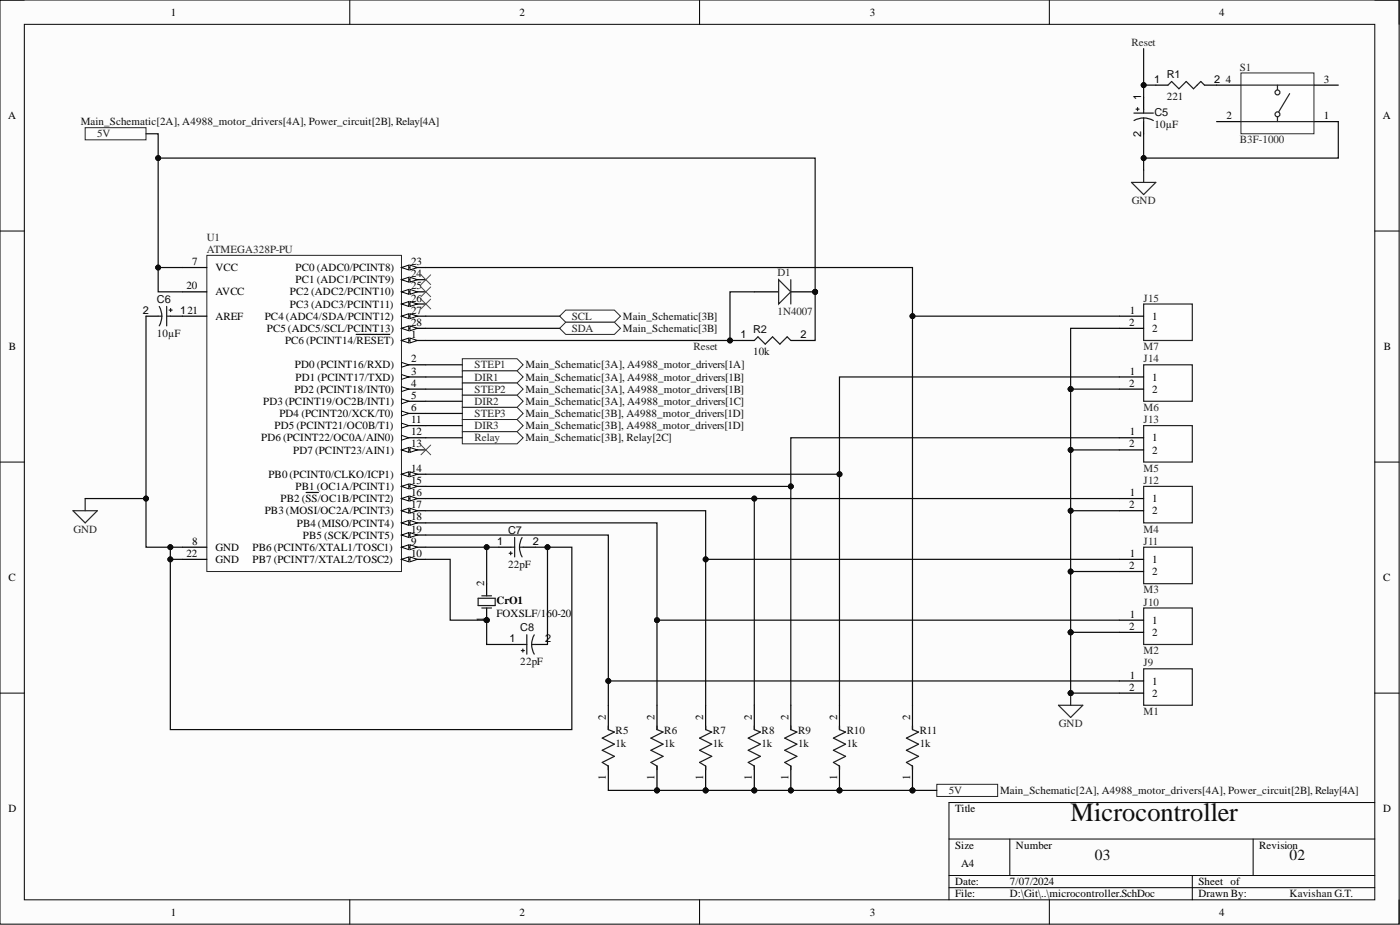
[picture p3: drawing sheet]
<svg xmlns="http://www.w3.org/2000/svg" width="292mm" height="193mm" viewBox="0 0 292 193" stroke-linecap="round" stroke-linejoin="round" font-family="sans-serif">
<defs><g id="words">
<text font-size="5.5" fill="#0e0e0e" x="223.4" y="171.3">Microcontroller</text>
<g font-size="3.2" fill="#0e0e0e">
<text x="228.5" y="179.4">03</text>
<text x="269.1" y="179.4">02</text>
</g>
<g font-size="2.3">
<text x="35.6" y="3.3">1</text>
<text x="108.4" y="3.3">2</text>
<text x="181.5" y="3.3">3</text>
<text x="254.3" y="3.3">4</text>
<text x="240.8" y="17.3">1</text>
<text x="253.3" y="17.3">2</text>
<text x="255.8" y="17.3">4</text>
<text x="276.2" y="17.3">3</text>
<text x="238.1" y="20.8" transform="rotate(-90 238.1 20.8)">1</text>
<text x="1.7" y="24.9">A</text>
<text x="238.1" y="28.6" transform="rotate(-90 238.1 28.6)">2</text>
<text x="255.9" y="24.9">2</text>
<text x="276.2" y="24.9">1</text>
<text x="288.5" y="24.9">A</text>
<text x="40.1" y="55.3">7</text>
<text x="44.9" y="56.6">VCC</text>
<text x="61.7" y="56.6">PC0 (ADC0/PCINT8)</text>
<text x="61.7" y="59.1">PC1 (ADC1/PCINT9)</text>
<text x="85.8" y="55.3">23</text>
<text x="85.8" y="57.8">24</text>
<text x="29.8" y="65.4">2</text>
<text x="37.6" y="65.4">121</text>
<text x="38.9" y="60.4">20</text>
<text x="44.9" y="61.6">AVCC</text>
<text x="60.5" y="61.6">PC2 (ADC2/PCINT10)</text>
<text x="60.5" y="64.2">PC3 (ADC3/PCINT11)</text>
<text x="85.8" y="60.4">25</text>
<text x="85.8" y="62.9">26</text>
<text x="85.8" y="65.4">27</text>
<text x="235.7" y="65.4">1</text>
<text x="44.9" y="66.7">AREF</text>
<text x="55.3" y="66.7">PC4 (ADC4/SDA/PCINT12)</text>
<text x="55.7" y="69.3">PC5 (ADC5/SCL/PCINT13)</text>
<text x="59.5" y="71.8">PC6 (PCINT14/RESET)</text>
<text x="85.8" y="70.5">1</text>
<text x="85.8" y="68">28</text>
<text x="154.5" y="70.5">1</text>
<text x="167" y="70.5">2</text>
<text x="235.6" y="68">2</text>
<text x="240.4" y="66.7">1</text>
<text x="240.4" y="69.3">2</text>
<text x="1.9" y="73.1">B</text>
<text x="61.5" y="76.9">PD0 (PCINT16/RXD)</text>
<text x="85.8" y="75.6">2</text>
<text x="288.7" y="73.1">B</text>
<text x="61.4" y="81.9">PD2 (PCINT18/INT0)</text>
<text x="61.7" y="79.4">PD1 (PCINT17/TXD)</text>
<text x="85.8" y="78.1">3</text>
<text x="85.8" y="80.7">4</text>
<text x="85.8" y="83.2">5</text>
<text x="235.6" y="80.7">2</text>
<text x="235.7" y="78.1">1</text>
<text x="240.4" y="79.4">1</text>
<text x="240.4" y="81.9">2</text>
<text x="54.9" y="84.5">PD3 (PCINT19/OC2B/INT1)</text>
<text x="57.3" y="89.5">PD5 (PCINT21/OC0B/T1)</text>
<text x="58.3" y="87">PD4 (PCINT20/XCK/T0)</text>
<text x="85.8" y="85.7">6</text>
<text x="85.8" y="88.3">11</text>
<text x="54.5" y="92.1">PD6 (PCINT22/OC0A/AIN0)</text>
<text x="61.2" y="94.6">PD7 (PCINT23/AIN1)</text>
<text x="85.8" y="90.8">12</text>
<text x="85.8" y="93.4">13</text>
<text x="235.6" y="93.4">2</text>
<text x="235.7" y="90.8">1</text>
<text x="240.4" y="92.1">1</text>
<text x="240.4" y="94.6">2</text>
<text x="56" y="99.7">PB0 (PCINT0/CLKO/ICP1)</text>
<text x="85.8" y="98.4">14</text>
<text x="85.8" y="101">15</text>
<text x="55.3" y="107.3">PB3 (MOSI/OC2A/PCINT3)</text>
<text x="58.6" y="104.8">PB2 (SS/OC1B/PCINT2)</text>
<text x="61.7" y="102.2">PB1 (OC1A/PCINT1)</text>
<text x="85.8" y="103.5">16</text>
<text x="85.8" y="106">17</text>
<text x="235.6" y="106">2</text>
<text x="235.7" y="103.5">1</text>
<text x="240.4" y="104.8">1</text>
<text x="240.4" y="107.3">2</text>
<text x="40.1" y="113.6">8</text>
<text x="61.9" y="109.8">PB4 (MISO/PCINT4)</text>
<text x="63.2" y="112.4">PB5 (SCK/PCINT5)</text>
<text x="85.8" y="113.6">9</text>
<text x="85.8" y="108.6">18</text>
<text x="85.8" y="111.1">19</text>
<text x="103.7" y="113.6">1</text>
<text x="111.2" y="113.6">2</text>
<text x="38.9" y="116.2">22</text>
<text x="44.9" y="114.9">GND</text>
<text x="44.9" y="117.5">GND</text>
<text x="52.7" y="114.9">PB6 (PCINT6/XTAL1/TOSC1)</text>
<text x="52.7" y="117.5">PB7 (PCINT7/XTAL2/TOSC2)</text>
<text x="85.8" y="116.2">10</text>
<text x="235.6" y="118.7">2</text>
<text x="235.7" y="116.2">1</text>
<text x="240.4" y="117.5">1</text>
<text x="240.4" y="120">2</text>
<text x="1.8" y="121.3">C</text>
<text x="101" y="122.3" transform="rotate(-90 101 122.3)">2</text>
<text x="288.6" y="121.3">C</text>
<text x="101" y="129.7" transform="rotate(-90 101 129.7)">1</text>
<text x="103.6" y="126.1">CrO1</text>
<text x="103.6" y="128.6">FOXSLF/160-20</text>
<text x="235.6" y="131.4">2</text>
<text x="235.7" y="128.9">1</text>
<text x="240.4" y="130.1">1</text>
<text x="106.3" y="133.9">1</text>
<text x="113.7" y="133.9">2</text>
<text x="240.4" y="132.7">2</text>
<text x="235.7" y="141.6">1</text>
<text x="240.4" y="142.8">1</text>
<text x="235.6" y="144.1">2</text>
<text x="240.4" y="145.4">2</text>
<text x="126.4" y="150.2" transform="rotate(-90 126.4 150.2)">2</text>
<text x="136.6" y="150.2" transform="rotate(-90 136.6 150.2)">2</text>
<text x="146.7" y="150.2" transform="rotate(-90 146.7 150.2)">2</text>
<text x="156.9" y="150.2" transform="rotate(-90 156.9 150.2)">2</text>
<text x="164.5" y="150.2" transform="rotate(-90 164.5 150.2)">2</text>
<text x="174.6" y="150.2" transform="rotate(-90 174.6 150.2)">2</text>
<text x="189.9" y="150.2" transform="rotate(-90 189.9 150.2)">2</text>
<text x="126.4" y="162.7" transform="rotate(-90 126.4 162.7)">1</text>
<text x="136.6" y="162.7" transform="rotate(-90 136.6 162.7)">1</text>
<text x="146.7" y="162.7" transform="rotate(-90 146.7 162.7)">1</text>
<text x="156.9" y="162.7" transform="rotate(-90 156.9 162.7)">1</text>
<text x="164.5" y="162.7" transform="rotate(-90 164.5 162.7)">1</text>
<text x="174.6" y="162.7" transform="rotate(-90 174.6 162.7)">1</text>
<text x="189.9" y="162.7" transform="rotate(-90 189.9 162.7)">1</text>
<text x="1.8" y="169.5">D</text>
<text x="199.3" y="169.5">Title</text>
<text x="288.6" y="169.5">D</text>
<text x="199.3" y="177.1">Size</text>
<text x="212" y="177.1">Number</text>
<text x="262.7" y="177.1">Revision</text>
<text x="199.3" y="184.7">Date:</text>
<text x="200.5" y="180.9">A4</text>
<text x="210.7" y="184.7">7/07/2024</text>
<text x="250" y="184.7">Sheet of</text>
<text x="35.6" y="191">1</text>
<text x="108.4" y="191">2</text>
<text x="181.5" y="191">3</text>
<text x="199.3" y="187.2">File:</text>
<text x="210.7" y="187.2">D:\Git\..\microcontroller.SchDoc</text>
<text x="250" y="187.2">Drawn By:</text>
<text x="254.3" y="191">4</text>
</g>
<g font-size="2.3" fill="#262626">
<text x="236.1" y="9.6">Reset</text>
<text x="258.7" y="14.7">S1</text>
<text x="20.3" y="28.7">5V</text>
<text x="258.7" y="29.9">B3F-1000</text>
<text x="236.2" y="42.6">GND</text>
<text x="43.2" y="50.2">U1</text>
<text x="43.2" y="52.8">ATMEGA328P-PU</text>
<text x="162.2" y="57.6">D1</text>
<text x="162.2" y="65.7">1N4007</text>
<text x="238.6" y="62.9">J15</text>
<text x="119.3" y="66.7">SCL</text>
<text x="119.3" y="69.3">SDA</text>
<text x="99" y="76.9">STEP1</text>
<text x="144.7" y="73.1">Reset</text>
<text x="238.6" y="75.6">J14</text>
<text x="238.6" y="73.1">M7</text>
<text x="99" y="79.4">DIR1</text>
<text x="99" y="81.9">STEP2</text>
<text x="99" y="84.5">DIR2</text>
<text x="99" y="87">STEP3</text>
<text x="99" y="89.5">DIR3</text>
<text x="238.6" y="88.3">J13</text>
<text x="238.6" y="85.7">M6</text>
<text x="99" y="92.1">Relay</text>
<text x="238.6" y="101">J12</text>
<text x="238.6" y="98.4">M5</text>
<text x="15.3" y="111.1">GND</text>
<text x="238.6" y="113.6">J11</text>
<text x="238.6" y="111.1">M4</text>
<text x="238.6" y="123.8">M3</text>
<text x="238.6" y="126.3">J10</text>
<text x="238.6" y="136.5">M2</text>
<text x="238.6" y="139">J9</text>
<text x="238.6" y="149.2">M1</text>
<text x="220.9" y="151.7">GND</text>
<text x="198" y="165.7">5V</text>
</g>
<g font-size="2.3" fill="#0e0e0e">
<text x="243.4" y="16.2">R1</text>
<text x="243.4" y="20.8">221</text>
<text x="16.8" y="26.1">Main_Schematic[2A], A4988_motor_drivers[4A], Power_circuit[2B], Relay[4A]</text>
<text x="240.9" y="26.8">10µF</text>
<text x="240.9" y="24.3">C5</text>
<text x="32.7" y="63.2">C6</text>
<text x="32.7" y="70.3">10µF</text>
<text x="130" y="66.7">Main_Schematic[3B]</text>
<text x="130" y="69.3">Main_Schematic[3B]</text>
<text x="157.1" y="69.5">R2</text>
<text x="109.7" y="76.9">Main_Schematic[3A], A4988_motor_drivers[1A]</text>
<text x="157.1" y="74.1">10k</text>
<text x="109.7" y="79.4">Main_Schematic[3A], A4988_motor_drivers[1B]</text>
<text x="109.7" y="81.9">Main_Schematic[3A], A4988_motor_drivers[1B]</text>
<text x="109.7" y="84.5">Main_Schematic[3A], A4988_motor_drivers[1C]</text>
<text x="109.7" y="87">Main_Schematic[3B], A4988_motor_drivers[1D]</text>
<text x="109.7" y="89.5">Main_Schematic[3B], A4988_motor_drivers[1D]</text>
<text x="109.7" y="92.1">Main_Schematic[3B], Relay[2C]</text>
<text x="106" y="111.4">C7</text>
<text x="106" y="118.5">22pF</text>
<text x="108.6" y="131.7">C8</text>
<text x="108.6" y="138.8">22pF</text>
<text x="128.4" y="153.2">R5</text>
<text x="128.4" y="155.8">1k</text>
<text x="138.6" y="153.2">R6</text>
<text x="138.6" y="155.8">1k</text>
<text x="148.8" y="153.2">R7</text>
<text x="148.8" y="155.8">1k</text>
<text x="158.9" y="153.2">R8</text>
<text x="158.9" y="155.8">1k</text>
<text x="166.5" y="153.2">R9</text>
<text x="166.5" y="155.8">1k</text>
<text x="176.7" y="153.2">R10</text>
<text x="176.7" y="155.8">1k</text>
<text x="191.9" y="153.2">R11</text>
<text x="191.9" y="155.8">1k</text>
<text x="208.7" y="165.7">Main_Schematic[2A], A4988_motor_drivers[4A], Power_circuit[2B], Relay[4A]</text>
<text x="269.1" y="187.2">Kavishan G.T.</text>
</g>
</g></defs>
<path d="M0 0h291.9v192.8h-291.9z" fill-rule="evenodd" fill="#fcfcfc"/>
<path d="M0 0h291.9v192.8h-291.9z" fill="none" stroke="#000" stroke-width=".21"/>
<path d="M5.1 5.1h281.7v182.6h-281.7z" fill-rule="evenodd" fill="#fcfcfc"/>
<g fill="none" stroke="#000" stroke-width=".21">
<path d="M0 0h5.1M5.1 5.1h281.7v182.6h-281.7zM73 0v5.1M146 0v5.1M218.9 0v5.1M286.8 0h5.1v5.1M0 48.2h5.1M286.8 48.2h5.1M0 96.4h5.1M286.8 96.4h5.1M0 144.6h5.1M286.8 144.6h5.1"/>
<path d="M198 175h88.8M210.7 175v7.6M261.5 175v7.6M286.8 167.4h-88.8v20.3M73 187.7v5.1M146 187.7v5.1M198 182.6h88.8M198 185.2h88.8M218.9 187.7v5.1M248.8 182.6v5.1M291.9 187.7v5.1"/>
</g>
<path d="M96.5 74.8h11.4l1.3 1.3-1.3 1.3h-11.4z" fill-rule="evenodd" fill="#fefefe"/>
<path d="M96.5 74.8h11.4l1.3 1.3-1.3 1.3h-11.4z" fill="none" stroke="#262626" stroke-width=".21"/>
<path d="M96.5 77.4h11.4l1.3 1.2-1.3 1.3h-11.4z" fill-rule="evenodd" fill="#fefefe"/>
<path d="M96.5 77.4h11.4l1.3 1.2-1.3 1.3h-11.4z" fill="none" stroke="#262626" stroke-width=".21"/>
<path d="M96.5 79.9h11.4l1.3 1.3-1.3 1.2h-11.4z" fill-rule="evenodd" fill="#fefefe"/>
<path d="M96.5 79.9h11.4l1.3 1.3-1.3 1.2h-11.4z" fill="none" stroke="#262626" stroke-width=".21"/>
<path d="M96.5 82.4h11.4l1.3 1.3-1.3 1.3h-11.4z" fill-rule="evenodd" fill="#fefefe"/>
<path d="M96.5 82.4h11.4l1.3 1.3-1.3 1.3h-11.4z" fill="none" stroke="#262626" stroke-width=".21"/>
<path d="M96.5 85h11.4l1.3 1.3-1.3 1.2h-11.4z" fill-rule="evenodd" fill="#fefefe"/>
<path d="M96.5 85h11.4l1.3 1.3-1.3 1.2h-11.4z" fill="none" stroke="#262626" stroke-width=".21"/>
<path d="M96.5 87.5h11.4l1.3 1.3-1.3 1.3h-11.4z" fill-rule="evenodd" fill="#fefefe"/>
<path d="M96.5 87.5h11.4l1.3 1.3-1.3 1.3h-11.4z" fill="none" stroke="#262626" stroke-width=".21"/>
<path d="M116.8 66l1.2-1.3h10.2l1.3 1.3-1.3 1.2h-10.2z" fill-rule="evenodd" fill="#fefefe"/>
<path d="M116.8 66l1.2-1.3h10.2l1.3 1.3-1.3 1.2h-10.2z" fill="none" stroke="#262626" stroke-width=".21"/>
<path d="M116.8 68.5l1.2-1.3h10.2l1.3 1.3-1.3 1.3h-10.2z" fill-rule="evenodd" fill="#fefefe"/>
<path d="M116.8 68.5l1.2-1.3h10.2l1.3 1.3-1.3 1.3h-10.2z" fill="none" stroke="#262626" stroke-width=".21"/>
<path d="M96.5 90.1h11.4l1.3 1.2-1.3 1.3h-11.4z" fill-rule="evenodd" fill="#fefefe"/>
<path d="M96.5 90.1h11.4l1.3 1.2-1.3 1.3h-11.4z" fill="none" stroke="#262626" stroke-width=".21"/>
<path d="M43.2 53.3h40.6v65.9h-40.6z" fill-rule="evenodd" fill="#fefefe"/>
<path d="M43.2 53.3h40.6v65.9h-40.6z" fill="none" stroke="#262626" stroke-width=".21"/>
<path d="M83.8 71h5" fill="none" stroke="#000" stroke-width=".25"/>
<path d="M83.8 71l1.5-.5v1z" fill="#fbfbfb"/>
<path d="M83.8 71l1.5-.5v1z" fill="none" stroke="#000" stroke-width=".21"/>
<path d="M85.5 70.5l1.6 .5-1.6 .5z" fill="#fbfbfb"/>
<path d="M85.5 70.5l1.6 .5-1.6 .5z" fill="none" stroke="#000" stroke-width=".21"/>
<path d="M74.3 69.8h7M83.8 76.1h5" fill="none" stroke="#000" stroke-width=".25"/>
<path d="M83.8 75.6l1.5 .5-1.5 .5z" fill="#fbfbfb"/>
<path d="M83.8 75.6l1.5 .5-1.5 .5z" fill="none" stroke="#000" stroke-width=".21"/>
<path d="M83.8 78.6h5" fill="none" stroke="#000" stroke-width=".25"/>
<path d="M83.8 78.1l1.5 .5-1.5 .5z" fill="#fbfbfb"/>
<path d="M83.8 78.1l1.5 .5-1.5 .5z" fill="none" stroke="#000" stroke-width=".21"/>
<path d="M83.8 81.2h5" fill="none" stroke="#000" stroke-width=".25"/>
<path d="M83.8 80.7l1.5 .5-1.5 .5z" fill="#fbfbfb"/>
<path d="M83.8 80.7l1.5 .5-1.5 .5z" fill="none" stroke="#000" stroke-width=".21"/>
<path d="M83.8 83.7h5" fill="none" stroke="#000" stroke-width=".25"/>
<path d="M83.8 83.2l1.5 .5-1.5 .5z" fill="#fbfbfb"/>
<path d="M83.8 83.2l1.5 .5-1.5 .5z" fill="none" stroke="#000" stroke-width=".21"/>
<path d="M83.8 86.3h5" fill="none" stroke="#000" stroke-width=".25"/>
<path d="M83.8 85.7l1.5 .6-1.5 .5z" fill="#fbfbfb"/>
<path d="M83.8 85.7l1.5 .6-1.5 .5z" fill="none" stroke="#000" stroke-width=".21"/>
<path d="M38.1 55.8h5.1M38.1 114.2h5.1M83.8 114.2h5" fill="none" stroke="#000" stroke-width=".25"/>
<path d="M83.8 114.2l1.5-.6v1.1z" fill="#fbfbfb"/>
<path d="M83.8 114.2l1.5-.6v1.1z" fill="none" stroke="#000" stroke-width=".21"/>
<path d="M85.5 113.6l1.6 .6-1.6 .5z" fill="#fbfbfb"/>
<path d="M85.5 113.6l1.6 .6-1.6 .5z" fill="none" stroke="#000" stroke-width=".21"/>
<path d="M83.8 116.7h5" fill="none" stroke="#000" stroke-width=".25"/>
<path d="M83.8 116.7l1.5-.5v1z" fill="#fbfbfb"/>
<path d="M83.8 116.7l1.5-.5v1z" fill="none" stroke="#000" stroke-width=".21"/>
<path d="M85.5 116.2l1.6 .5-1.6 .5z" fill="#fbfbfb"/>
<path d="M85.5 116.2l1.6 .5-1.6 .5z" fill="none" stroke="#000" stroke-width=".21"/>
<path d="M83.8 88.8h5" fill="none" stroke="#000" stroke-width=".25"/>
<path d="M83.8 88.3l1.5 .5-1.5 .5z" fill="#fbfbfb"/>
<path d="M83.8 88.3l1.5 .5-1.5 .5z" fill="none" stroke="#000" stroke-width=".21"/>
<path d="M83.8 91.3h5" fill="none" stroke="#000" stroke-width=".25"/>
<path d="M83.8 90.8l1.5 .5-1.5 .5z" fill="#fbfbfb"/>
<path d="M83.8 90.8l1.5 .5-1.5 .5z" fill="none" stroke="#000" stroke-width=".21"/>
<path d="M83.8 93.9h5" fill="none" stroke="#000" stroke-width=".25"/>
<path d="M83.8 93.9l1.5-.5v1z" fill="#fbfbfb"/>
<path d="M83.8 93.9l1.5-.5v1z" fill="none" stroke="#000" stroke-width=".21"/>
<path d="M85.5 93.4l1.6 .5-1.6 .5z" fill="#fbfbfb"/>
<path d="M85.5 93.4l1.6 .5-1.6 .5z" fill="none" stroke="#000" stroke-width=".21"/>
<path d="M83.8 98.9h5" fill="none" stroke="#000" stroke-width=".25"/>
<path d="M83.8 98.9l1.5-.5v1z" fill="#fbfbfb"/>
<path d="M83.8 98.9l1.5-.5v1z" fill="none" stroke="#000" stroke-width=".21"/>
<path d="M85.5 98.4l1.6 .5-1.6 .5z" fill="#fbfbfb"/>
<path d="M85.5 98.4l1.6 .5-1.6 .5z" fill="none" stroke="#000" stroke-width=".21"/>
<path d="M83.8 101.5h5" fill="none" stroke="#000" stroke-width=".25"/>
<path d="M83.8 101.5l1.5-.5v1z" fill="#fbfbfb"/>
<path d="M83.8 101.5l1.5-.5v1z" fill="none" stroke="#000" stroke-width=".21"/>
<path d="M85.5 101l1.6 .5-1.6 .5z" fill="#fbfbfb"/>
<path d="M85.5 101l1.6 .5-1.6 .5z" fill="none" stroke="#000" stroke-width=".21"/>
<path d="M83.8 104h5" fill="none" stroke="#000" stroke-width=".25"/>
<path d="M83.8 104l1.5-.5v1z" fill="#fbfbfb"/>
<path d="M83.8 104l1.5-.5v1z" fill="none" stroke="#000" stroke-width=".21"/>
<path d="M85.5 103.5l1.6 .5-1.6 .5z" fill="#fbfbfb"/>
<path d="M85.5 103.5l1.6 .5-1.6 .5z" fill="none" stroke="#000" stroke-width=".21"/>
<path d="M63.9 102.7h2.5M83.8 106.5h5" fill="none" stroke="#000" stroke-width=".25"/>
<path d="M83.8 106.5l1.5-.5v1.1z" fill="#fbfbfb"/>
<path d="M83.8 106.5l1.5-.5v1.1z" fill="none" stroke="#000" stroke-width=".21"/>
<path d="M85.5 106l1.6 .5-1.6 .6z" fill="#fbfbfb"/>
<path d="M85.5 106l1.6 .5-1.6 .6z" fill="none" stroke="#000" stroke-width=".21"/>
<path d="M83.8 109.1h5" fill="none" stroke="#000" stroke-width=".25"/>
<path d="M83.8 109.1l1.5-.5v1z" fill="#fbfbfb"/>
<path d="M83.8 109.1l1.5-.5v1z" fill="none" stroke="#000" stroke-width=".21"/>
<path d="M85.5 108.6l1.6 .5-1.6 .5z" fill="#fbfbfb"/>
<path d="M85.5 108.6l1.6 .5-1.6 .5z" fill="none" stroke="#000" stroke-width=".21"/>
<path d="M83.8 111.6h5" fill="none" stroke="#000" stroke-width=".25"/>
<path d="M83.8 111.6l1.5-.5v1z" fill="#fbfbfb"/>
<path d="M83.8 111.6l1.5-.5v1z" fill="none" stroke="#000" stroke-width=".21"/>
<path d="M85.5 111.1l1.6 .5-1.6 .5z" fill="#fbfbfb"/>
<path d="M85.5 111.1l1.6 .5-1.6 .5z" fill="none" stroke="#000" stroke-width=".21"/>
<path d="M83.8 55.8h5M38.1 60.9h5.1M38.1 66h5.1M38.1 116.7h5.1" fill="none" stroke="#000" stroke-width=".25"/>
<path d="M83.8 55.8l1.5-.5v1z" fill="#fbfbfb"/>
<path d="M83.8 55.8l1.5-.5v1z" fill="none" stroke="#000" stroke-width=".21"/>
<path d="M85.5 55.3l1.6 .5-1.6 .5z" fill="#fbfbfb"/>
<path d="M85.5 55.3l1.6 .5-1.6 .5z" fill="none" stroke="#000" stroke-width=".21"/>
<path d="M83.8 58.3h5" fill="none" stroke="#000" stroke-width=".25"/>
<path d="M83.8 58.3l1.5-.5v1.1z" fill="#fbfbfb"/>
<path d="M83.8 58.3l1.5-.5v1.1z" fill="none" stroke="#000" stroke-width=".21"/>
<path d="M85.5 57.8l1.6 .5-1.6 .6z" fill="#fbfbfb"/>
<path d="M85.5 57.8l1.6 .5-1.6 .6z" fill="none" stroke="#000" stroke-width=".21"/>
<path d="M83.8 60.9h5" fill="none" stroke="#000" stroke-width=".25"/>
<path d="M83.8 60.9l1.5-.5v1z" fill="#fbfbfb"/>
<path d="M83.8 60.9l1.5-.5v1z" fill="none" stroke="#000" stroke-width=".21"/>
<path d="M85.5 60.4l1.6 .5-1.6 .5z" fill="#fbfbfb"/>
<path d="M85.5 60.4l1.6 .5-1.6 .5z" fill="none" stroke="#000" stroke-width=".21"/>
<path d="M83.8 63.4h5" fill="none" stroke="#000" stroke-width=".25"/>
<path d="M83.8 63.4l1.5-.5v1z" fill="#fbfbfb"/>
<path d="M83.8 63.4l1.5-.5v1z" fill="none" stroke="#000" stroke-width=".21"/>
<path d="M85.5 62.9l1.6 .5-1.6 .5z" fill="#fbfbfb"/>
<path d="M85.5 62.9l1.6 .5-1.6 .5z" fill="none" stroke="#000" stroke-width=".21"/>
<path d="M83.8 66h5" fill="none" stroke="#000" stroke-width=".25"/>
<path d="M83.8 66l1.5-.6v1.1z" fill="#fbfbfb"/>
<path d="M83.8 66l1.5-.6v1.1z" fill="none" stroke="#000" stroke-width=".21"/>
<path d="M85.5 65.4l1.6 .6-1.6 .5z" fill="#fbfbfb"/>
<path d="M85.5 65.4l1.6 .6-1.6 .5z" fill="none" stroke="#000" stroke-width=".21"/>
<path d="M83.8 68.5h5" fill="none" stroke="#000" stroke-width=".25"/>
<path d="M83.8 68.5l1.5-.5v1z" fill="#fbfbfb"/>
<path d="M83.8 68.5l1.5-.5v1z" fill="none" stroke="#000" stroke-width=".21"/>
<path d="M85.5 68l1.6 .5-1.6 .5z" fill="#fbfbfb"/>
<path d="M85.5 68l1.6 .5-1.6 .5z" fill="none" stroke="#000" stroke-width=".21"/>
<circle cx="101.5" cy="129.4" r=".51" fill="#0e0e0e"/>
<circle cx="101.5" cy="129.4" r=".51" fill="none" stroke="#0e0e0e" stroke-width=".21"/>
<path d="M101.5 126.8v2.6" fill="none" stroke="#000" stroke-width=".25"/>
<circle cx="101.5" cy="129.4" r=".51" fill="#0e0e0e"/>
<circle cx="101.5" cy="129.4" r=".51" fill="none" stroke="#0e0e0e" stroke-width=".21"/>
<path d="M101.5 121.8v2.5" fill="none" stroke="#000" stroke-width=".25"/>
<path d="M99.8 124.8h3.5v1.5h-3.5zM100.5 124.3h2.1M100.5 126.8h2.1" fill="none" stroke="#1c1c1c" stroke-width=".25"/>
<circle cx="170.1" cy="60.9" r=".51" fill="#0e0e0e"/>
<circle cx="170.1" cy="60.9" r=".51" fill="none" stroke="#0e0e0e" stroke-width=".21"/>
<path d="M157.4 60.9h5.1M165 60.9h5.1" fill="none" stroke="#000" stroke-width=".25"/>
<circle cx="170.1" cy="60.9" r=".51" fill="#0e0e0e"/>
<circle cx="170.1" cy="60.9" r=".51" fill="none" stroke="#0e0e0e" stroke-width=".21"/>
<path d="M162.5 58.3l2.5 2.6-2.5 2.5z" fill="#fefefe"/>
<path d="M236.1 38.1h5l-2.5 2.5zM238.6 35.5v2.6M162.5 58.3l2.5 2.6-2.5 2.5zM165 58.3v5.1M15.2 106.5h5.1l-2.5 2.6zM17.8 104v2.5" fill="none" stroke="#262626" stroke-width=".25"/>
<path d="M253.8 17.8h5.1M274.1 17.8h5.1M253.8 25.4h5.1M274.1 25.4h5.1" fill="none" stroke="#000" stroke-width=".25"/>
<path d="M258.9 15.2h15.2v12.7h-15.2z" fill-rule="evenodd" fill="#fefefe"/>
<path d="M258.9 15.2h15.2v12.7h-15.2z" fill="none" stroke="#262626" stroke-width=".21"/>
<path d="M258.9 17.8h15.2M266.5 17.8v1M258.9 25.4h15.2" fill="none" stroke="#262626" stroke-width=".25"/>
<circle cx="266.5" cy="19.3" r=".51" fill="#fefefe"/>
<circle cx="266.5" cy="19.3" r=".51" fill="none" stroke="#262626" stroke-width=".25"/>
<circle cx="266.5" cy="23.8" r=".51" fill="#fefefe"/>
<g fill="none" stroke="#262626" stroke-width=".25">
<path d="M269.1 19.5l-2.3 3.8M266.5 24.4v1"/>
<circle cx="266.5" cy="23.8" r=".51"/>
</g>
<path d="M87.8 57.3l2.1 2.1M87.8 59.9l2.1 2M89.9 57.3l-2.1 2.1M89.9 59.9l-2.1 2M87.8 62.4l2.1 2M89.9 62.4l-2.1 2M87.8 92.8l2.1 2.1M89.9 92.8l-2.1 2.1" fill="none" stroke="#4c4c4c" stroke-width=".21"/>
<path d="M17.8 26.6h12.7v2.6h-12.7z" fill-rule="evenodd" fill="#fefefe"/>
<path d="M17.8 26.6h12.7v2.6h-12.7z" fill="none" stroke="#262626" stroke-width=".21"/>
<path d="M241.1 17.8h2.6M251.3 17.8h2.5M238.6 20.3v2.5M238.6 25.4v2.5M30.5 66h2.5M35.5 66h2.6M154.8 71h2.6M165 71h2.5M104.1 114.2h2.5M109.2 114.2h2.5M106.6 134.4h2.6M111.7 134.4h2.5" fill="none" stroke="#000" stroke-width=".25"/>
<g fill="none" stroke="#1c1c1c" stroke-width=".25">
<path d="M243.7 17.8l.7-.8 1.6 1.5 1.5-1.5 1.5 1.5 1.5-1.5 .8 .8M236.6 23.6h4M237 22.8h.7M237.3 22.5v.6M238.6 24.6l-.8 .1-1.2 .4M238.6 24.6l.9 .1 1.1 .4M238.6 22.8v.8M238.6 24.6v.8M33 66h.8M33.2 63.9l.4 .8 .2 1.3M33.8 66l-.2 1.2-.4 .8M34.8 63.9v4.1"/>
<path d="M34.8 66h.7M35.3 64.7h.6M35.6 64.4v.6M157.4 71l.7-.7 1.6 1.5 1.5-1.5 1.5 1.5 1.5-1.5 .8 .7M106.2 115.4h.7M106.6 115.1v.6M106.6 114.2h.8M107.4 112.1v4.1M108.4 114.2l.1 .8 .4 1.2M108.4 114.2h.8M108.9 112.1l-.3 .8-.2 1.3M108.8 135.7h.6"/>
<path d="M109.1 135.4v.6M109.2 134.4h.7M109.9 132.4v4.1M110.9 134.4l.1 .9 .5 1.2M110.9 134.4h.8M111.5 132.4l-.4 .8-.2 1.2"/>
</g>
<path d="M195.5 163.6h12.7v2.6h-12.7z" fill-rule="evenodd" fill="#fefefe"/>
<path d="M195.5 163.6h12.7v2.6h-12.7z" fill="none" stroke="#262626" stroke-width=".21"/>
<path d="M238.6 139.5h10.2v7.6h-10.2z" fill-rule="evenodd" fill="#fefefe"/>
<path d="M238.6 139.5h10.2v7.6h-10.2zM220.8 147.1h5.1l-2.5 2.6zM223.4 144.6v2.5" fill="none" stroke="#262626" stroke-width=".25"/>
<path d="M233.5 142.1h5.1M233.5 144.6h5.1" fill="none" stroke="#000" stroke-width=".25"/>
<circle cx="223.4" cy="144.6" r=".51" fill="#0e0e0e"/>
<circle cx="223.4" cy="144.6" r=".51" fill="none" stroke="#0e0e0e" stroke-width=".21"/>
<path d="M238.6 126.8h10.2v7.6h-10.2z" fill-rule="evenodd" fill="#fefefe"/>
<path d="M238.6 126.8h10.2v7.6h-10.2z" fill="none" stroke="#262626" stroke-width=".25"/>
<path d="M233.5 129.4h5.1M233.5 131.9h5.1" fill="none" stroke="#000" stroke-width=".25"/>
<path d="M238.6 114.2h10.2v7.6h-10.2z" fill-rule="evenodd" fill="#fefefe"/>
<path d="M238.6 114.2h10.2v7.6h-10.2z" fill="none" stroke="#262626" stroke-width=".25"/>
<path d="M233.5 116.7h5.1M233.5 119.2h5.1" fill="none" stroke="#000" stroke-width=".25"/>
<path d="M238.6 101.5h10.2v7.6h-10.2z" fill-rule="evenodd" fill="#fefefe"/>
<path d="M238.6 101.5h10.2v7.6h-10.2z" fill="none" stroke="#262626" stroke-width=".25"/>
<path d="M233.5 104h5.1M233.5 106.5h5.1" fill="none" stroke="#000" stroke-width=".25"/>
<path d="M238.6 88.8h10.2v7.6h-10.2z" fill-rule="evenodd" fill="#fefefe"/>
<path d="M238.6 88.8h10.2v7.6h-10.2z" fill="none" stroke="#262626" stroke-width=".25"/>
<path d="M233.5 91.3h5.1M233.5 93.9h5.1" fill="none" stroke="#000" stroke-width=".25"/>
<path d="M238.6 76.1h10.2v7.6h-10.2z" fill-rule="evenodd" fill="#fefefe"/>
<path d="M238.6 76.1h10.2v7.6h-10.2z" fill="none" stroke="#262626" stroke-width=".25"/>
<path d="M233.5 78.6h5.1M233.5 81.2h5.1" fill="none" stroke="#000" stroke-width=".25"/>
<path d="M238.6 63.4h10.2v7.6h-10.2z" fill-rule="evenodd" fill="#fefefe"/>
<path d="M238.6 63.4h10.2v7.6h-10.2z" fill="none" stroke="#262626" stroke-width=".25"/>
<path d="M233.5 66h5.1M233.5 68.5h5.1M126.9 147.1v5.1M126.9 159.8v5.1" fill="none" stroke="#000" stroke-width=".25"/>
<path d="M126.9 151.4v.8l1.3 .5-2.5 1.3 2.5 1.2-2.5 1.3 2.5 1.3-2.5 1.3 1.2 .7v.8" fill="none" stroke="#1c1c1c" stroke-width=".25"/>
<circle cx="137.1" cy="164.9" r=".51" fill="#0e0e0e"/>
<circle cx="137.1" cy="164.9" r=".51" fill="none" stroke="#0e0e0e" stroke-width=".21"/>
<path d="M137.1 159.8v5.1" fill="none" stroke="#000" stroke-width=".25"/>
<circle cx="137.1" cy="164.9" r=".51" fill="#0e0e0e"/>
<circle cx="137.1" cy="164.9" r=".51" fill="none" stroke="#0e0e0e" stroke-width=".21"/>
<path d="M137.1 147.1v5.1" fill="none" stroke="#000" stroke-width=".25"/>
<path d="M137.1 151.4v.8l1.2 .5-2.5 1.3 2.5 1.2-2.5 1.3 2.5 1.3-2.5 1.3 1.3 .7v.8" fill="none" stroke="#1c1c1c" stroke-width=".25"/>
<circle cx="147.2" cy="164.9" r=".51" fill="#0e0e0e"/>
<circle cx="147.2" cy="164.9" r=".51" fill="none" stroke="#0e0e0e" stroke-width=".21"/>
<path d="M147.2 159.8v5.1" fill="none" stroke="#000" stroke-width=".25"/>
<circle cx="147.2" cy="164.9" r=".51" fill="#0e0e0e"/>
<circle cx="147.2" cy="164.9" r=".51" fill="none" stroke="#0e0e0e" stroke-width=".21"/>
<path d="M147.2 147.1v5.1" fill="none" stroke="#000" stroke-width=".25"/>
<path d="M147.2 151.4v.8l1.3 .5-2.5 1.3 2.5 1.2-2.5 1.3 2.5 1.3-2.5 1.3 1.2 .7v.8" fill="none" stroke="#1c1c1c" stroke-width=".25"/>
<circle cx="157.4" cy="164.9" r=".51" fill="#0e0e0e"/>
<circle cx="157.4" cy="164.9" r=".51" fill="none" stroke="#0e0e0e" stroke-width=".21"/>
<path d="M157.4 159.8v5.1" fill="none" stroke="#000" stroke-width=".25"/>
<circle cx="157.4" cy="164.9" r=".51" fill="#0e0e0e"/>
<circle cx="157.4" cy="164.9" r=".51" fill="none" stroke="#0e0e0e" stroke-width=".21"/>
<path d="M157.4 147.1v5.1" fill="none" stroke="#000" stroke-width=".25"/>
<path d="M157.4 151.4v.8l1.3 .5-2.6 1.3 2.6 1.2-2.6 1.3 2.6 1.3-2.6 1.3 1.3 .7v.8" fill="none" stroke="#1c1c1c" stroke-width=".25"/>
<circle cx="165" cy="164.9" r=".51" fill="#0e0e0e"/>
<circle cx="165" cy="164.9" r=".51" fill="none" stroke="#0e0e0e" stroke-width=".21"/>
<path d="M165 159.8v5.1" fill="none" stroke="#000" stroke-width=".25"/>
<circle cx="165" cy="164.9" r=".51" fill="#0e0e0e"/>
<circle cx="165" cy="164.9" r=".51" fill="none" stroke="#0e0e0e" stroke-width=".21"/>
<path d="M165 147.1v5.1" fill="none" stroke="#000" stroke-width=".25"/>
<path d="M165 151.4v.8l1.3 .5-2.6 1.3 2.6 1.2-2.6 1.3 2.6 1.3-2.6 1.3 1.3 .7v.8" fill="none" stroke="#1c1c1c" stroke-width=".25"/>
<circle cx="175.2" cy="164.9" r=".51" fill="#0e0e0e"/>
<circle cx="175.2" cy="164.9" r=".51" fill="none" stroke="#0e0e0e" stroke-width=".21"/>
<path d="M175.2 159.8v5.1" fill="none" stroke="#000" stroke-width=".25"/>
<circle cx="175.2" cy="164.9" r=".51" fill="#0e0e0e"/>
<circle cx="175.2" cy="164.9" r=".51" fill="none" stroke="#0e0e0e" stroke-width=".21"/>
<path d="M175.2 147.1v5.1" fill="none" stroke="#000" stroke-width=".25"/>
<path d="M175.2 151.4v.8l1.2 .5-2.5 1.3 2.5 1.2-2.5 1.3 2.5 1.3-2.5 1.3 1.3 .7v.8" fill="none" stroke="#1c1c1c" stroke-width=".25"/>
<circle cx="190.4" cy="164.9" r=".51" fill="#0e0e0e"/>
<circle cx="190.4" cy="164.9" r=".51" fill="none" stroke="#0e0e0e" stroke-width=".21"/>
<path d="M190.4 159.8v5.1" fill="none" stroke="#000" stroke-width=".25"/>
<circle cx="190.4" cy="164.9" r=".51" fill="#0e0e0e"/>
<circle cx="190.4" cy="164.9" r=".51" fill="none" stroke="#0e0e0e" stroke-width=".21"/>
<path d="M190.4 147.1v5.1" fill="none" stroke="#000" stroke-width=".25"/>
<path d="M190.4 151.4v.8l1.3 .5-2.6 1.3 2.6 1.2-2.6 1.3 2.6 1.3-2.6 1.3 1.3 .7v.8" fill="none" stroke="#1c1c1c" stroke-width=".25"/>
<path d="M33 55.8h5.1M88.8 76.1h7.7M88.8 78.6h7.7M88.8 81.2h7.7M88.8 83.7h7.7M88.8 86.3h7.7M88.8 88.8h7.7M88.8 91.3h7.7" fill="none" stroke="#0e0e0e" stroke-width=".25"/>
<circle cx="33" cy="55.8" r=".51" fill="#0e0e0e"/>
<circle cx="33" cy="55.8" r=".51" fill="none" stroke="#0e0e0e" stroke-width=".21"/>
<path d="M157.4 60.9h-5.1v10.1" fill="none" stroke="#0e0e0e" stroke-width=".25"/>
<circle cx="152.3" cy="71" r=".51" fill="#0e0e0e"/>
<circle cx="152.3" cy="71" r=".51" fill="none" stroke="#0e0e0e" stroke-width=".21"/>
<path d="M35.5 114.2v2.5h2.6" fill="none" stroke="#0e0e0e" stroke-width=".25"/>
<circle cx="35.5" cy="116.7" r=".51" fill="#0e0e0e"/>
<circle cx="35.5" cy="116.7" r=".51" fill="none" stroke="#0e0e0e" stroke-width=".21"/>
<circle cx="35.5" cy="114.2" r=".51" fill="#0e0e0e"/>
<circle cx="35.5" cy="114.2" r=".51" fill="none" stroke="#0e0e0e" stroke-width=".21"/>
<path d="M279.2 25.4v7.6h-40.6" fill="none" stroke="#0e0e0e" stroke-width=".25"/>
<circle cx="238.6" cy="33" r=".51" fill="#0e0e0e"/>
<circle cx="238.6" cy="33" r=".51" fill="none" stroke="#0e0e0e" stroke-width=".21"/>
<path d="M238.6 17.8h2.5" fill="none" stroke="#0e0e0e" stroke-width=".25"/>
<circle cx="238.6" cy="17.8" r=".51" fill="#0e0e0e"/>
<circle cx="238.6" cy="17.8" r=".51" fill="none" stroke="#0e0e0e" stroke-width=".21"/>
<path d="M111.7 114.2h2.5" fill="none" stroke="#0e0e0e" stroke-width=".25"/>
<circle cx="114.2" cy="114.2" r=".51" fill="#0e0e0e"/>
<circle cx="114.2" cy="114.2" r=".51" fill="none" stroke="#0e0e0e" stroke-width=".21"/>
<path d="M35.5 116.7v35.5h83.8v-38h-5.1v20.2" fill="none" stroke="#0e0e0e" stroke-width=".25"/>
<circle cx="35.5" cy="116.7" r=".51" fill="#0e0e0e"/>
<circle cx="35.5" cy="116.7" r=".51" fill="none" stroke="#0e0e0e" stroke-width=".21"/>
<circle cx="114.2" cy="114.2" r=".51" fill="#0e0e0e"/>
<circle cx="114.2" cy="114.2" r=".51" fill="none" stroke="#0e0e0e" stroke-width=".21"/>
<path d="M17.8 104h12.7" fill="none" stroke="#0e0e0e" stroke-width=".25"/>
<circle cx="30.5" cy="104" r=".51" fill="#0e0e0e"/>
<circle cx="30.5" cy="104" r=".51" fill="none" stroke="#0e0e0e" stroke-width=".21"/>
<path d="M30.5 27.9h2.5v5.1M88.8 66h28M88.8 68.5h28" fill="none" stroke="#0e0e0e" stroke-width=".25"/>
<circle cx="33" cy="33" r=".51" fill="#0e0e0e"/>
<circle cx="33" cy="33" r=".51" fill="none" stroke="#0e0e0e" stroke-width=".21"/>
<path d="M101.5 114.2v7.6" fill="none" stroke="#0e0e0e" stroke-width=".25"/>
<circle cx="101.5" cy="114.2" r=".51" fill="#0e0e0e"/>
<circle cx="101.5" cy="114.2" r=".51" fill="none" stroke="#0e0e0e" stroke-width=".21"/>
<path d="M101.5 129.4v5h5.1" fill="none" stroke="#0e0e0e" stroke-width=".25"/>
<circle cx="101.5" cy="129.4" r=".51" fill="#0e0e0e"/>
<circle cx="101.5" cy="129.4" r=".51" fill="none" stroke="#0e0e0e" stroke-width=".21"/>
<path d="M30.5 66v48.2h7.6" fill="none" stroke="#0e0e0e" stroke-width=".25"/>
<circle cx="35.5" cy="114.2" r=".51" fill="#0e0e0e"/>
<circle cx="35.5" cy="114.2" r=".51" fill="none" stroke="#0e0e0e" stroke-width=".21"/>
<circle cx="30.5" cy="104" r=".51" fill="#0e0e0e"/>
<circle cx="30.5" cy="104" r=".51" fill="none" stroke="#0e0e0e" stroke-width=".21"/>
<path d="M38.1 60.9h-5.1v-27.9h137.1v38h-2.6" fill="none" stroke="#0e0e0e" stroke-width=".25"/>
<circle cx="33" cy="55.8" r=".51" fill="#0e0e0e"/>
<circle cx="33" cy="55.8" r=".51" fill="none" stroke="#0e0e0e" stroke-width=".21"/>
<circle cx="33" cy="33" r=".51" fill="#0e0e0e"/>
<circle cx="33" cy="33" r=".51" fill="none" stroke="#0e0e0e" stroke-width=".21"/>
<circle cx="170.1" cy="60.9" r=".51" fill="#0e0e0e"/>
<circle cx="170.1" cy="60.9" r=".51" fill="none" stroke="#0e0e0e" stroke-width=".21"/>
<path d="M88.8 114.2h15.3" fill="none" stroke="#0e0e0e" stroke-width=".25"/>
<circle cx="101.5" cy="114.2" r=".51" fill="#0e0e0e"/>
<circle cx="101.5" cy="114.2" r=".51" fill="none" stroke="#0e0e0e" stroke-width=".21"/>
<path d="M88.8 71h66" fill="none" stroke="#0e0e0e" stroke-width=".25"/>
<circle cx="152.3" cy="71" r=".51" fill="#0e0e0e"/>
<circle cx="152.3" cy="71" r=".51" fill="none" stroke="#0e0e0e" stroke-width=".21"/>
<path d="M238.6 27.9v7.6" fill="none" stroke="#0e0e0e" stroke-width=".25"/>
<circle cx="238.6" cy="33" r=".51" fill="#0e0e0e"/>
<circle cx="238.6" cy="33" r=".51" fill="none" stroke="#0e0e0e" stroke-width=".21"/>
<path d="M238.6 10.1v10.2" fill="none" stroke="#0e0e0e" stroke-width=".25"/>
<circle cx="238.6" cy="17.8" r=".51" fill="#0e0e0e"/>
<circle cx="238.6" cy="17.8" r=".51" fill="none" stroke="#0e0e0e" stroke-width=".21"/>
<path d="M88.8 109.1h48.3v38" fill="none" stroke="#0e0e0e" stroke-width=".25"/>
<circle cx="137.1" cy="129.4" r=".51" fill="#0e0e0e"/>
<circle cx="137.1" cy="129.4" r=".51" fill="none" stroke="#0e0e0e" stroke-width=".21"/>
<path d="M126.9 164.9h68.6" fill="none" stroke="#0e0e0e" stroke-width=".25"/>
<circle cx="137.1" cy="164.9" r=".51" fill="#0e0e0e"/>
<circle cx="137.1" cy="164.9" r=".51" fill="none" stroke="#0e0e0e" stroke-width=".21"/>
<circle cx="147.2" cy="164.9" r=".51" fill="#0e0e0e"/>
<circle cx="147.2" cy="164.9" r=".51" fill="none" stroke="#0e0e0e" stroke-width=".21"/>
<circle cx="157.4" cy="164.9" r=".51" fill="#0e0e0e"/>
<circle cx="157.4" cy="164.9" r=".51" fill="none" stroke="#0e0e0e" stroke-width=".21"/>
<circle cx="165" cy="164.9" r=".51" fill="#0e0e0e"/>
<circle cx="165" cy="164.9" r=".51" fill="none" stroke="#0e0e0e" stroke-width=".21"/>
<circle cx="175.2" cy="164.9" r=".51" fill="#0e0e0e"/>
<circle cx="175.2" cy="164.9" r=".51" fill="none" stroke="#0e0e0e" stroke-width=".21"/>
<circle cx="190.4" cy="164.9" r=".51" fill="#0e0e0e"/>
<circle cx="190.4" cy="164.9" r=".51" fill="none" stroke="#0e0e0e" stroke-width=".21"/>
<path d="M223.4 144.6h10.1" fill="none" stroke="#0e0e0e" stroke-width=".25"/>
<circle cx="223.4" cy="144.6" r=".51" fill="#0e0e0e"/>
<circle cx="223.4" cy="144.6" r=".51" fill="none" stroke="#0e0e0e" stroke-width=".21"/>
<path d="M137.1 129.4h96.4" fill="none" stroke="#0e0e0e" stroke-width=".25"/>
<circle cx="137.1" cy="129.4" r=".51" fill="#0e0e0e"/>
<circle cx="137.1" cy="129.4" r=".51" fill="none" stroke="#0e0e0e" stroke-width=".21"/>
<path d="M233.5 119.2h-10.1v12.7" fill="none" stroke="#0e0e0e" stroke-width=".25"/>
<circle cx="223.4" cy="119.2" r=".51" fill="#0e0e0e"/>
<circle cx="223.4" cy="119.2" r=".51" fill="none" stroke="#0e0e0e" stroke-width=".21"/>
<circle cx="223.4" cy="131.9" r=".51" fill="#0e0e0e"/>
<circle cx="223.4" cy="131.9" r=".51" fill="none" stroke="#0e0e0e" stroke-width=".21"/>
<path d="M233.5 68.5h-10.1v12.7" fill="none" stroke="#0e0e0e" stroke-width=".25"/>
<circle cx="223.4" cy="81.2" r=".51" fill="#0e0e0e"/>
<circle cx="223.4" cy="81.2" r=".51" fill="none" stroke="#0e0e0e" stroke-width=".21"/>
<path d="M223.4 131.9h10.1" fill="none" stroke="#0e0e0e" stroke-width=".25"/>
<circle cx="223.4" cy="131.9" r=".51" fill="#0e0e0e"/>
<circle cx="223.4" cy="131.9" r=".51" fill="none" stroke="#0e0e0e" stroke-width=".21"/>
<path d="M223.4 131.9v12.7" fill="none" stroke="#0e0e0e" stroke-width=".25"/>
<circle cx="223.4" cy="131.9" r=".51" fill="#0e0e0e"/>
<circle cx="223.4" cy="131.9" r=".51" fill="none" stroke="#0e0e0e" stroke-width=".21"/>
<circle cx="223.4" cy="144.6" r=".51" fill="#0e0e0e"/>
<circle cx="223.4" cy="144.6" r=".51" fill="none" stroke="#0e0e0e" stroke-width=".21"/>
<path d="M233.5 93.9h-10.1v12.6h10.1" fill="none" stroke="#0e0e0e" stroke-width=".25"/>
<circle cx="223.4" cy="93.9" r=".51" fill="#0e0e0e"/>
<circle cx="223.4" cy="93.9" r=".51" fill="none" stroke="#0e0e0e" stroke-width=".21"/>
<circle cx="223.4" cy="106.5" r=".51" fill="#0e0e0e"/>
<circle cx="223.4" cy="106.5" r=".51" fill="none" stroke="#0e0e0e" stroke-width=".21"/>
<path d="M223.4 106.5v12.7" fill="none" stroke="#0e0e0e" stroke-width=".25"/>
<circle cx="223.4" cy="106.5" r=".51" fill="#0e0e0e"/>
<circle cx="223.4" cy="106.5" r=".51" fill="none" stroke="#0e0e0e" stroke-width=".21"/>
<circle cx="223.4" cy="119.2" r=".51" fill="#0e0e0e"/>
<circle cx="223.4" cy="119.2" r=".51" fill="none" stroke="#0e0e0e" stroke-width=".21"/>
<path d="M223.4 81.2h10.1" fill="none" stroke="#0e0e0e" stroke-width=".25"/>
<circle cx="223.4" cy="81.2" r=".51" fill="#0e0e0e"/>
<circle cx="223.4" cy="81.2" r=".51" fill="none" stroke="#0e0e0e" stroke-width=".21"/>
<path d="M223.4 81.2v12.7" fill="none" stroke="#0e0e0e" stroke-width=".25"/>
<circle cx="223.4" cy="81.2" r=".51" fill="#0e0e0e"/>
<circle cx="223.4" cy="81.2" r=".51" fill="none" stroke="#0e0e0e" stroke-width=".21"/>
<circle cx="223.4" cy="93.9" r=".51" fill="#0e0e0e"/>
<circle cx="223.4" cy="93.9" r=".51" fill="none" stroke="#0e0e0e" stroke-width=".21"/>
<path d="M88.8 55.8h101.6v91.3" fill="none" stroke="#0e0e0e" stroke-width=".25"/>
<circle cx="190.4" cy="66" r=".51" fill="#0e0e0e"/>
<circle cx="190.4" cy="66" r=".51" fill="none" stroke="#0e0e0e" stroke-width=".21"/>
<path d="M190.4 66h43.1" fill="none" stroke="#0e0e0e" stroke-width=".25"/>
<circle cx="190.4" cy="66" r=".51" fill="#0e0e0e"/>
<circle cx="190.4" cy="66" r=".51" fill="none" stroke="#0e0e0e" stroke-width=".21"/>
<path d="M88.8 98.9h86.4" fill="none" stroke="#0e0e0e" stroke-width=".25"/>
<circle cx="175.2" cy="98.9" r=".51" fill="#0e0e0e"/>
<circle cx="175.2" cy="98.9" r=".51" fill="none" stroke="#0e0e0e" stroke-width=".21"/>
<path d="M233.5 78.6h-58.3v68.5" fill="none" stroke="#0e0e0e" stroke-width=".25"/>
<circle cx="175.2" cy="98.9" r=".51" fill="#0e0e0e"/>
<circle cx="175.2" cy="98.9" r=".51" fill="none" stroke="#0e0e0e" stroke-width=".21"/>
<path d="M88.8 101.5h76.2" fill="none" stroke="#0e0e0e" stroke-width=".25"/>
<circle cx="165" cy="101.5" r=".51" fill="#0e0e0e"/>
<circle cx="165" cy="101.5" r=".51" fill="none" stroke="#0e0e0e" stroke-width=".21"/>
<path d="M88.8 104h68.6" fill="none" stroke="#0e0e0e" stroke-width=".25"/>
<circle cx="157.4" cy="104" r=".51" fill="#0e0e0e"/>
<circle cx="157.4" cy="104" r=".51" fill="none" stroke="#0e0e0e" stroke-width=".21"/>
<path d="M233.5 104h-76.1v43.1" fill="none" stroke="#0e0e0e" stroke-width=".25"/>
<circle cx="157.4" cy="104" r=".51" fill="#0e0e0e"/>
<circle cx="157.4" cy="104" r=".51" fill="none" stroke="#0e0e0e" stroke-width=".21"/>
<path d="M233.5 91.3h-68.5v55.8" fill="none" stroke="#0e0e0e" stroke-width=".25"/>
<circle cx="165" cy="101.5" r=".51" fill="#0e0e0e"/>
<circle cx="165" cy="101.5" r=".51" fill="none" stroke="#0e0e0e" stroke-width=".21"/>
<path d="M88.8 106.5h58.4v40.6" fill="none" stroke="#0e0e0e" stroke-width=".25"/>
<circle cx="147.2" cy="116.7" r=".51" fill="#0e0e0e"/>
<circle cx="147.2" cy="116.7" r=".51" fill="none" stroke="#0e0e0e" stroke-width=".21"/>
<path d="M147.2 116.7h86.3" fill="none" stroke="#0e0e0e" stroke-width=".25"/>
<circle cx="147.2" cy="116.7" r=".51" fill="#0e0e0e"/>
<circle cx="147.2" cy="116.7" r=".51" fill="none" stroke="#0e0e0e" stroke-width=".21"/>
<path d="M88.8 111.6h38.1v35.5" fill="none" stroke="#0e0e0e" stroke-width=".25"/>
<circle cx="126.9" cy="142.1" r=".51" fill="#0e0e0e"/>
<circle cx="126.9" cy="142.1" r=".51" fill="none" stroke="#0e0e0e" stroke-width=".21"/>
<path d="M126.9 142.1h106.6" fill="none" stroke="#0e0e0e" stroke-width=".25"/>
<circle cx="126.9" cy="142.1" r=".51" fill="#0e0e0e"/>
<circle cx="126.9" cy="142.1" r=".51" fill="none" stroke="#0e0e0e" stroke-width=".21"/>
<path d="M88.8 116.7h5.1v12.7h7.6" fill="none" stroke="#0e0e0e" stroke-width=".25"/>
<circle cx="101.5" cy="129.4" r=".51" fill="#0e0e0e"/>
<circle cx="101.5" cy="129.4" r=".51" fill="none" stroke="#0e0e0e" stroke-width=".21"/>
<use href="#words"/>
</svg>
